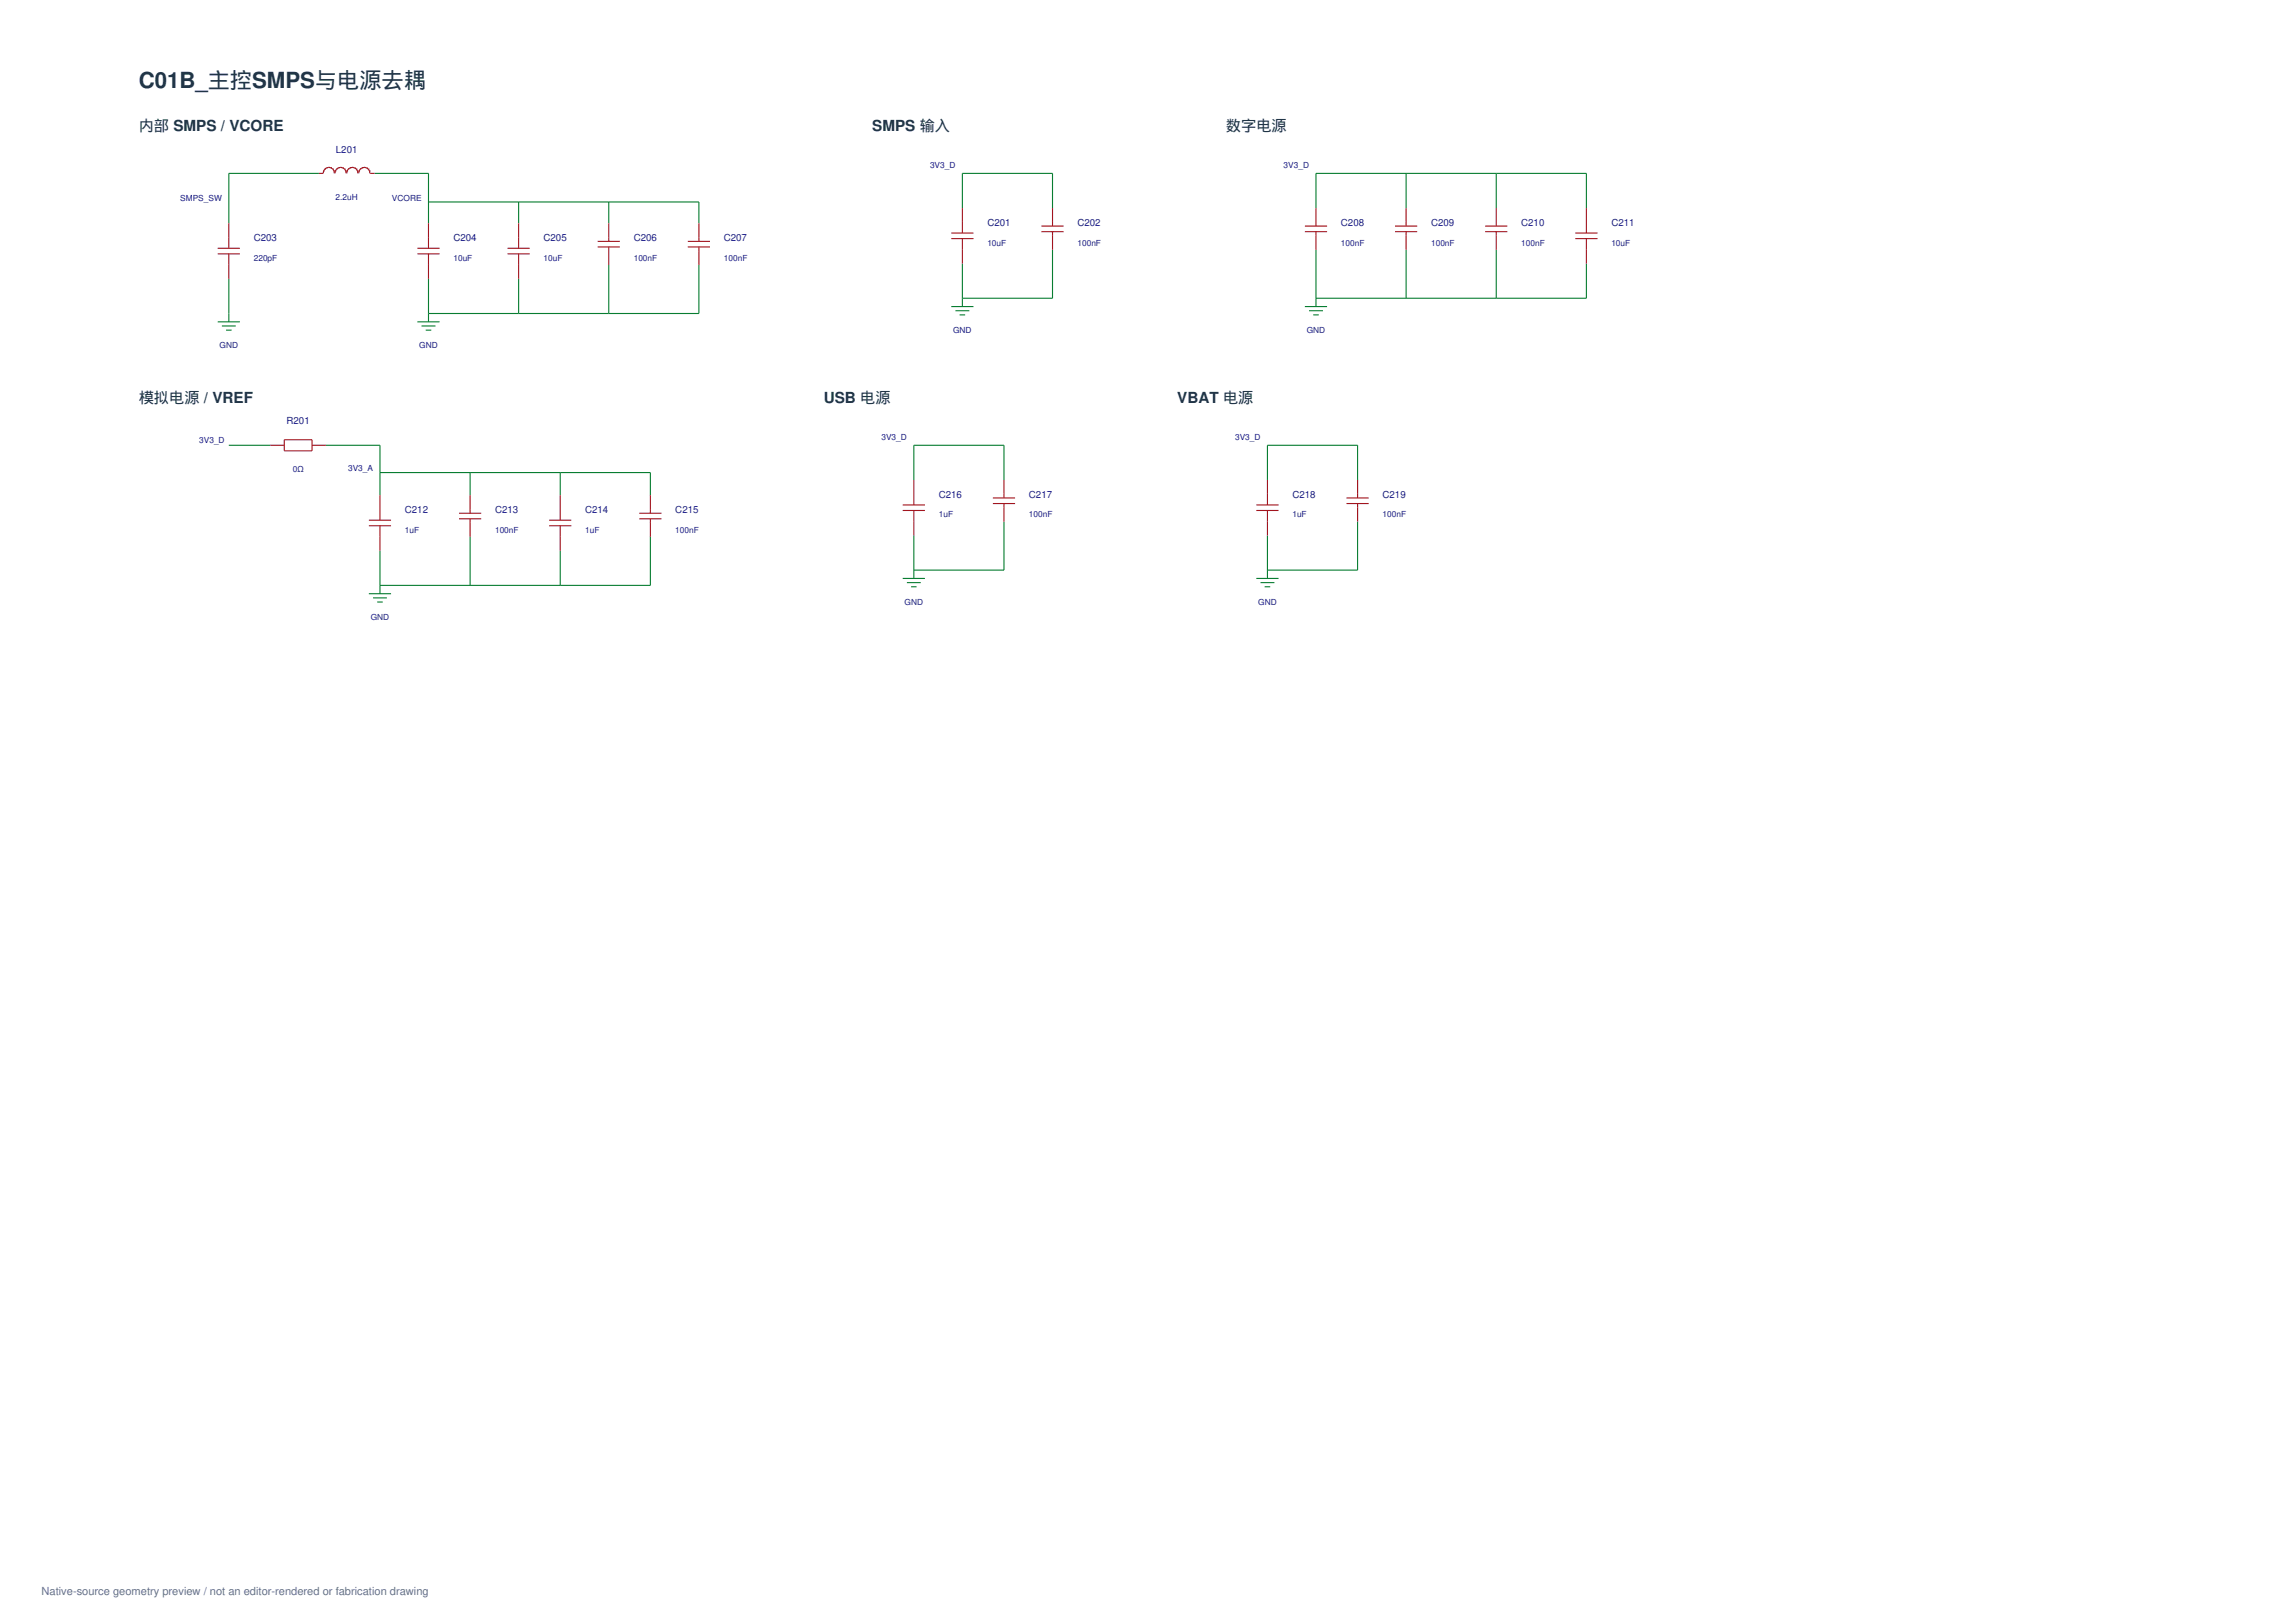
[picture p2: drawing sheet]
<svg xmlns="http://www.w3.org/2000/svg" width="584mm" height="413mm" viewBox="0 0 584 413" stroke-linecap="round" stroke-linejoin="round" font-family="sans-serif">
<defs><g id="words">
<text font-size="5.6" fill="#213547" x="35.3" y="22.4">C01B_主控SMPS与电源去耦</text>
<g font-size="3.9" fill="#213547">
<text x="35.3" y="33.3">内部 SMPS / VCORE</text>
<text x="221.9" y="33.3">SMPS 输入</text>
<text x="311.9" y="33.3">数字电源</text>
<text x="35.3" y="102.4">模拟电源 / VREF</text>
<text x="209.5" y="102.4">USB 电源</text>
<text x="299.5" y="102.4">VBAT 电源</text>
</g>
<text font-size="2.8" fill="#667085" x="10.6" y="405.7">Native-source geometry preview / not an editor-rendered or fabrication drawing</text>
<g font-size="2.5" fill="#161689">
<text x="85.4" y="38.8">L201</text>
<text x="251.2" y="57.5">C201</text>
<text x="274.1" y="57.5">C202</text>
<text x="341.1" y="57.5">C208</text>
<text x="364.1" y="57.5">C209</text>
<text x="387" y="57.5">C210</text>
<text x="409.9" y="57.5">C211</text>
<text x="64.6" y="61.4">C203</text>
<text x="115.4" y="61.4">C204</text>
<text x="138.3" y="61.4">C205</text>
<text x="161.2" y="61.4">C206</text>
<text x="184.1" y="61.4">C207</text>
<text x="72.9" y="107.9">R201</text>
<text x="103" y="130.5">C212</text>
<text x="125.9" y="130.5">C213</text>
<text x="148.9" y="130.5">C214</text>
<text x="171.8" y="130.5">C215</text>
<text x="238.8" y="126.6">C216</text>
<text x="261.8" y="126.6">C217</text>
<text x="328.8" y="126.6">C218</text>
<text x="351.7" y="126.6">C219</text>
</g>
<g font-size="2.1" fill="#161689">
<text x="236.6" y="42.7">3V3_D</text>
<text x="326.6" y="42.7">3V3_D</text>
<text x="45.9" y="51">SMPS_SW</text>
<text x="85.4" y="50.8">2.2uH</text>
<text x="99.7" y="51">VCORE</text>
<text x="251.2" y="62.4">10uF</text>
<text x="274.1" y="62.4">100nF</text>
<text x="341.1" y="62.4">100nF</text>
<text x="364.1" y="62.4">100nF</text>
<text x="387" y="62.4">100nF</text>
<text x="409.9" y="62.4">10uF</text>
<text x="64.6" y="66.3">220pF</text>
<text x="115.4" y="66.3">10uF</text>
<text x="138.3" y="66.3">10uF</text>
<text x="161.2" y="66.3">100nF</text>
<text x="184.1" y="66.3">100nF</text>
<text x="55.9" y="88.5">GND</text>
<text x="106.7" y="88.5">GND</text>
<text x="242.5" y="84.7">GND</text>
<text x="332.4" y="84.7">GND</text>
<text x="50.7" y="112.5">3V3_D</text>
<text x="224.2" y="111.8">3V3_D</text>
<text x="314.2" y="111.8">3V3_D</text>
<text x="74.5" y="119.9">0Ω</text>
<text x="88.5" y="119.7">3V3_A</text>
<text x="238.8" y="131.6">1uF</text>
<text x="261.8" y="131.6">100nF</text>
<text x="328.8" y="131.6">1uF</text>
<text x="351.7" y="131.6">100nF</text>
<text x="103" y="135.5">1uF</text>
<text x="125.9" y="135.5">100nF</text>
<text x="148.9" y="135.5">1uF</text>
<text x="171.8" y="135.5">100nF</text>
<text x="230.1" y="153.8">GND</text>
<text x="320.1" y="153.8">GND</text>
<text x="94.3" y="157.7">GND</text>
</g>
</g></defs>
<g fill="none" stroke="#087d31" stroke-width=".28">
<path d="M81.1 44.1h-22.9v12.7M95.2 44.1h13.8v12.7M109 51.4h68.8v5.4M131.9 51.4v5.4M154.9 51.4v5.4M244.8 52.9v-8.8h23v8.8M334.8 52.9v-8.8h68.8v8.8M357.7 44.1v8.8M380.6 44.1v8.8M58.2 70.9v10.9M109 70.9v10.9M131.9 70.9v8.8"/>
<path d="M154.9 67.4v12.3M177.8 67.4v12.3h-68.8M242 78h5.6M243.1 79h3.5M244.8 67v11M267.8 63.5v12.3h-23M332 78h5.6M333 79h3.5M334.8 63.5v14.5M357.7 63.5v12.3M380.6 63.5v12.3M403.6 67v8.8h-68.8"/>
<path d="M55.4 81.8h5.6M56.4 82.9h3.6M57.5 84h1.4M106.2 81.8h5.6M107.2 82.9h3.6M108.3 84h1.4M244.1 80.1h1.4M334.1 80.1h1.4M58.2 113.2h10.6M82.9 113.2h13.8v12.7M96.7 120.2h68.8v5.7M119.6 120.2v5.7"/>
<path d="M119.6 136.5v12.4M142.5 120.2v5.7M165.5 136.5v12.4h-68.8M232.5 122.1v-8.9h22.9v8.9M232.5 136.2v10.9M255.4 132.6v12.4h-22.9M322.4 122.1v-8.9h23v8.9M322.4 136.2v10.9M345.4 132.6v12.4h-23M93.8 151h5.7M94.9 152h3.5M96 153.1h1.4"/>
<path d="M96.7 140.1v10.9M142.5 140.1v8.8M229.7 147.1h5.6M230.7 148.2h3.5M231.8 149.2h1.4M319.6 147.1h5.7M320.7 148.2h3.5M321.7 149.2h1.4"/>
</g>
<g fill="none" stroke="#a2131c" stroke-width=".28">
<path d="M58.2 56.8v6.3M81.1 44.1h1.1M82.3 43.5h.1M82.3 43.5l-.1 .6M82.6 43h.1M82.6 43l-.3 .5M83.1 42.7h.1M83.1 42.7l-.5 .3M83.6 42.6h.1M83.6 42.6l-.5 .1M83.6 42.6l.6 .1M84.2 42.7h.1"/>
<path d="M84.2 42.7l.5 .3M84.7 43h.1M84.7 43l.3 .5M85 43.5h.1M85 43.5v.6M85.3 43.5h.1M85.3 43.5l-.1 .6M85.6 43h.1M85.6 43l-.3 .5M86.1 42.7h.1M86.1 42.7l-.5 .3M86.6 42.6h.1"/>
<path d="M86.6 42.6l-.5 .1M86.6 42.6l.6 .1M87.2 42.7h.1M87.2 42.7l.5 .3M87.7 43h.1M87.7 43l.3 .5M88 43.5h.1M88 43.5v.6M88.3 43.5h.1M88.3 43.5l-.1 .6M88.6 43h.1M88.6 43l-.3 .5"/>
<path d="M89.1 42.7h.1M89.1 42.7l-.5 .3M89.6 42.6h.1M89.6 42.6l-.5 .1M89.6 42.6l.6 .1M90.2 42.7h.1M90.2 42.7l.5 .3M90.7 43h.1M90.7 43l.3 .5M91 43.5h.1M91 43.5v.6M91.3 43.5h.1"/>
<path d="M91.3 43.5v.6M91.6 43h.1M91.6 43l-.3 .5M92.1 42.7h.1M92.1 42.7l-.5 .3M92.7 42.6h.1M92.7 42.6l-.6 .1M92.7 42.6l.5 .1M93.2 42.7h.1M93.2 42.7l.5 .3M93.7 43h.1M93.7 43l.3 .5"/>
<path d="M94 43.5h.1M94 43.5l.1 .6M94.2 44.1h1M109 56.8v6.3M131.9 56.8v6.3M154.9 56.8v4.6M177.8 56.8v4.6M242 59.3h5.6M244.8 52.9v6.4M264.9 58.9h5.7M264.9 57.5h5.7M267.8 52.9v4.6"/>
<path d="M267.8 58.9v4.6M332 58.9h5.6M332 57.5h5.6M334.8 52.9v4.6M334.8 58.9v4.6M354.9 58.9h5.6M354.9 57.5h5.6M357.7 52.9v4.6M357.7 58.9v4.6M377.8 58.9h5.7M377.8 57.5h5.7M380.6 52.9v4.6"/>
<path d="M380.6 58.9v4.6M400.8 59.3h5.6M403.6 52.9v6.4M55.4 63.1h5.6M55.4 64.6h5.6M58.2 64.6v6.3M106.2 63.1h5.6M106.2 64.6h5.6M109 64.6v6.3M129.1 63.1h5.7M129.1 64.6h5.7M131.9 64.6v6.3"/>
<path d="M152 62.8h5.7M152 61.4h5.7M154.9 62.8v4.6M175 62.8h5.6M175 61.4h5.6M177.8 62.8v4.6M242 60.7h5.6M244.8 60.7v6.3M400.8 60.7h5.6M403.6 60.7v6.3M68.8 113.2h3.5M72.3 111.8h7.1v2.9h-7.1z"/>
<path d="M79.4 113.2h3.5M93.8 133.7h5.7M93.8 132.3h5.7M96.7 125.9v6.4M96.7 133.7v6.4M116.8 131.9h5.6M116.8 130.5h5.6M119.6 125.9v4.6M119.6 131.9v4.6M139.7 133.7h5.6M139.7 132.3h5.6M142.5 125.9v6.4"/>
<path d="M142.5 133.7v6.4M162.6 131.9h5.7M162.6 130.5h5.7M165.5 125.9v4.6M165.5 131.9v4.6M229.7 129.8h5.6M229.7 128.4h5.6M232.5 122.1v6.3M232.5 129.8v6.4M252.6 128.1h5.6M252.6 126.6h5.6M255.4 122.1v4.5"/>
<path d="M255.4 128.1v4.5M319.6 129.8h5.7M319.6 128.4h5.7M322.4 122.1v6.3M322.4 129.8v6.4M342.5 128.1h5.7M342.5 126.6h5.7M345.4 122.1v4.5M345.4 128.1v4.5"/>
</g>
<use href="#words"/>
</svg>
